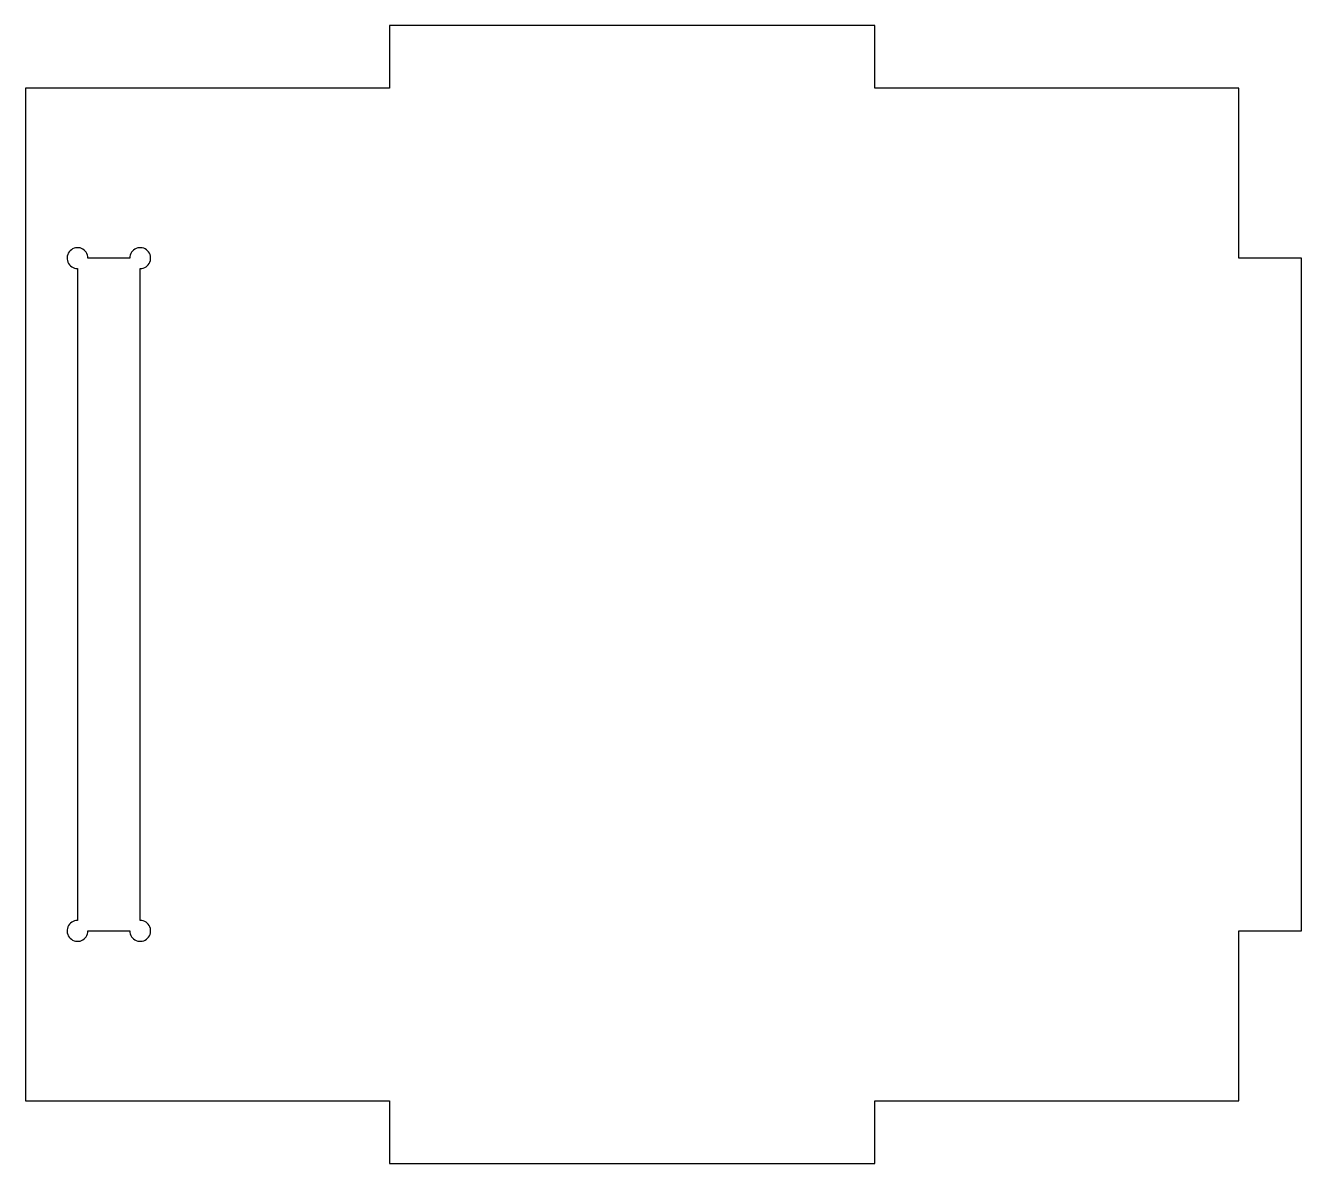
# Model space of a CAD drawing. Header units: millimetres. Extents: x -368 to 0, y -339 to -11.
import ezdxf

# ---------------------------------------------------------------- set-up
doc = ezdxf.new("R2010")
doc.units = ezdxf.units.MM
doc.layers.get('0').update_dxf_attribs({"linetype": 'CONTINUOUS'})

msp = doc.modelspace()

# ---------------------------------------------------------------- linework, layer by layer
msp.add_lwpolyline([(-368.1, -320.95), (-263.1, -320.95), (-263.1, -339.05), (-123.1, -339.05), (-123.1, -320.95), (-18.1, -320.95), (-18.1, -272), (0, -272), (0, -78), (-18.1, -78), (-18.1, -29.05), (-123.1, -29.05), (-123.1, -10.95), (-263.1, -10.95), (-263.1, -29.05), (-368.1, -29.05)], close=True)
msp.add_lwpolyline([(-350.1, -78, 2.414214), (-353.1, -81), (-353.1, -269, 2.414214), (-350.1, -272), (-338, -272, 2.414214), (-335, -269), (-335, -81, 2.414214), (-338, -78)], format="xyb", close=True)

doc.saveas('drawing.dxf')
